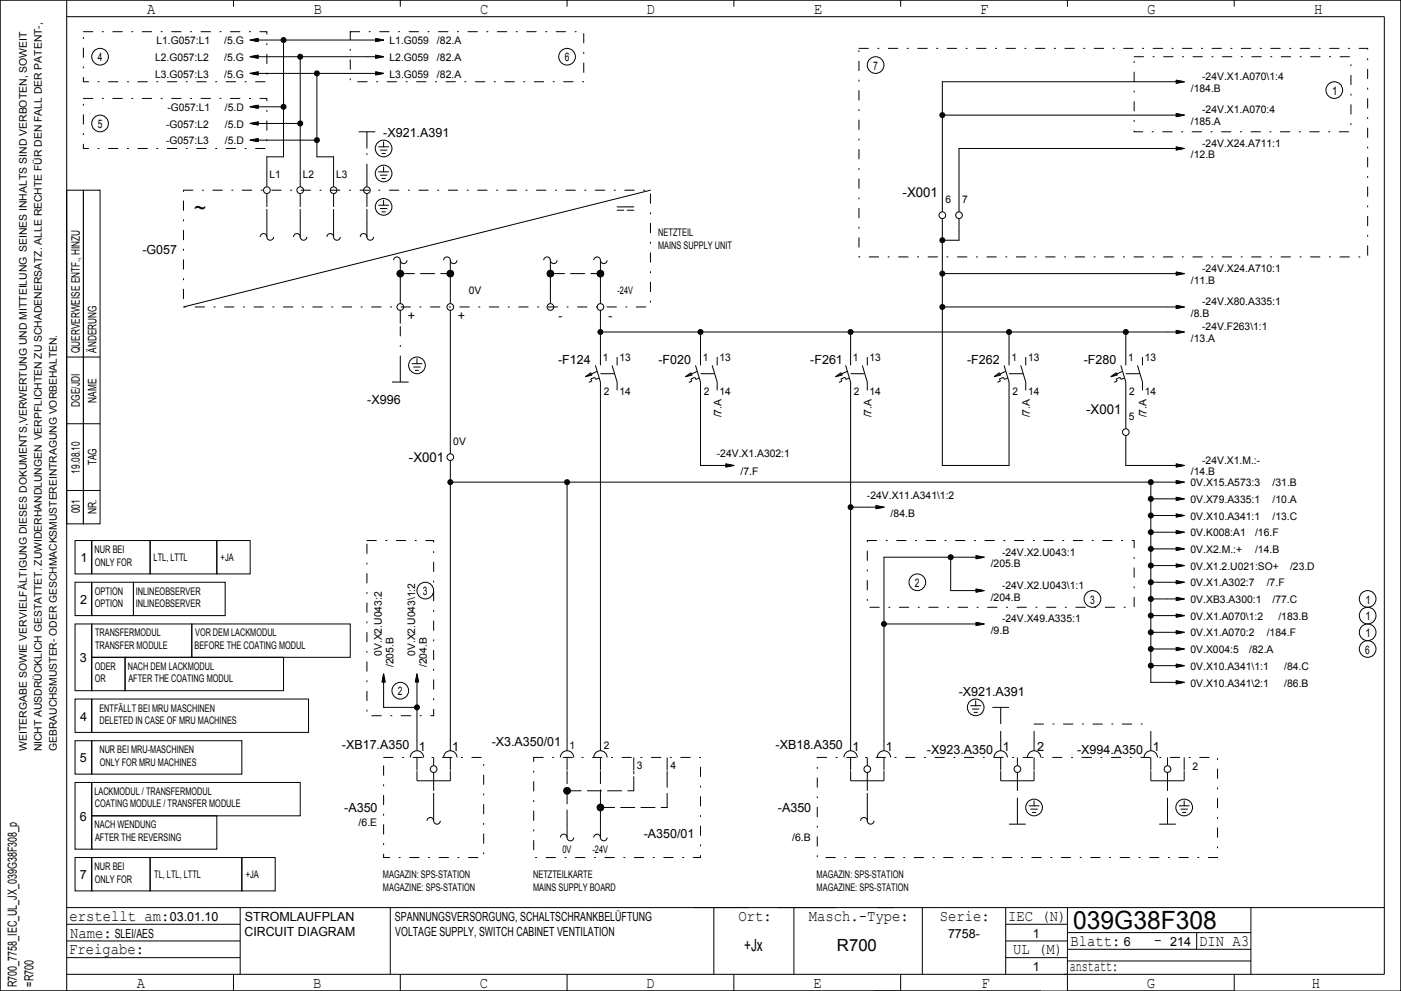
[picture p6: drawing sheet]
<svg xmlns="http://www.w3.org/2000/svg" width="420mm" height="297mm" viewBox="0 0 420 297" stroke-linecap="round" stroke-linejoin="round" font-family="sans-serif">
<defs><g id="words">
<text font-size="7.5" x="321.7" y="278.5">039G38F308</text>
<text font-size="6.3" x="58.2" y="64.5">~</text>
<g font-size="5">
<text x="223.1" y="285">+Jx</text>
<text x="250.9" y="285">R700</text>
</g>
<g font-size="4.7">
<text x="44.1" y="4.2">A</text>
<text x="94" y="4.2">B</text>
<text x="143.9" y="4.2">C</text>
<text x="193.9" y="4.2">D</text>
<text x="244.1" y="4.2">E</text>
<text x="293.8" y="4.2">F</text>
<text x="344" y="4.2">G</text>
<text x="394" y="4.2">H</text>
<text x="20.8" y="276">erstellt am:</text>
<text x="221.3" y="276">Ort:</text>
<text x="242.5" y="276">Masch.­Type:</text>
<text x="281.7" y="276">Serie:</text>
<text x="302.2" y="276">IEC (N)</text>
<text x="21" y="281">Name:</text>
<text x="20.7" y="286">Freigabe:</text>
<text x="303.7" y="286">UL (M)</text>
<text x="320.9" y="283.5">Blatt:</text>
<text x="346" y="283.2">­</text>
<text x="359.5" y="283.5">DIN A3</text>
<text x="320.7" y="291">anstatt:</text>
<text x="41" y="296">A</text>
<text x="93.9" y="296">B</text>
<text x="143.8" y="296">C</text>
<text x="193.7" y="296">D</text>
<text x="243.9" y="296">E</text>
<text x="294.2" y="296">F</text>
<text x="343.8" y="296">G</text>
<text x="393.3" y="296">H</text>
</g>
<g font-size="4">
<text x="270.6" y="59.1">­X001</text>
<text x="325.6" y="124.1">­X001</text>
<text x="122.6" y="138.6">­X001</text>
</g>
<g font-size="3.8">
<text x="114.9" y="41">­X921.A391</text>
<text x="42.7" y="76">­G057</text>
<text x="122.3" y="96">+</text>
<text x="137.3" y="96">+</text>
<text x="167.4" y="96">­</text>
<text x="182.4" y="96">­</text>
<text x="167.3" y="109">­F124</text>
<text x="197.4" y="109">­F020</text>
<text x="242.9" y="109">­F261</text>
<text x="289.9" y="109">­F262</text>
<text x="324.9" y="109">­F280</text>
<text x="110.1" y="121">­X996</text>
<text x="24.1" y="168.5">1</text>
<text x="24" y="181">2</text>
<text x="24" y="198.5">3</text>
<text x="287.4" y="208.5">­X921.A391</text>
<text x="24" y="216">4</text>
<text x="102.5" y="224.5">­XB17.A350</text>
<text x="125.6" y="225">1</text>
<text x="135.6" y="225">1</text>
<text x="147.4" y="223.5">­X3.A350/01</text>
<text x="232.5" y="224.5">­XB18.A350</text>
<text x="255.6" y="225">1</text>
<text x="265.6" y="225">1</text>
<text x="277.9" y="226">­X923.A350</text>
<text x="300.6" y="225">1</text>
<text x="310.9" y="225">2</text>
<text x="322.9" y="226">­X994.A350</text>
<text x="345.6" y="225">1</text>
<text x="24" y="228.5">5</text>
<text x="103.2" y="243.5">­A350</text>
<text x="233.2" y="243.5">­A350</text>
<text x="24" y="246">6</text>
<text x="193" y="251">­A350/01</text>
<text x="24" y="263.5">7</text>
<text x="50.9" y="276">03.01.10</text>
<text x="73.4" y="276">STROMLAUFPLAN</text>
<text x="118.4" y="276">SPANNUNGSVERSORGUNG, SCHALTSCHRANKBELÜFTUNG</text>
<text x="34.4" y="281">SLEI/AES</text>
<text x="73.3" y="280.5">CIRCUIT DIAGRAM</text>
<text x="118.5" y="280.5">VOLTAGE SUPPLY, SWITCH CABINET VENTILATION</text>
<text x="284.2" y="281">7758­</text>
<text x="309.6" y="281">1</text>
<text x="336.9" y="283.5">6</text>
<text x="350.8" y="283.5">214</text>
<text x="309.6" y="291">1</text>
<text x="5" y="295.8" transform="rotate(-90 5 295.8)">R700_7758_IEC_UL_JX_039G38F308_p</text>
<text x="10" y="295.7" transform="rotate(-90 10 295.7)">=R700</text>
</g>
<g font-size="3.5">
<text x="29.4" y="18.4">4</text>
<text x="169.3" y="18.4">6</text>
<text x="261.8" y="20.9">7</text>
<text x="399.3" y="28.4">1</text>
<text x="29.3" y="38.4">5</text>
<text x="23.9" y="105.8" transform="rotate(-90 23.9 105.8)">QUERVERWEISE ENTF., HINZU</text>
<text x="28.9" y="105.8" transform="rotate(-90 28.9 105.8)">ÄNDERUNG</text>
<text x="23.9" y="121.9" transform="rotate(-90 23.9 121.9)">DGE/JDI</text>
<text x="28.9" y="120.6" transform="rotate(-90 28.9 120.6)">NAME</text>
<text x="23.9" y="141.9" transform="rotate(-90 23.9 141.9)">19.08.10</text>
<text x="28.9" y="139.4" transform="rotate(-90 28.9 139.4)">TAG</text>
<text x="23.9" y="153.9" transform="rotate(-90 23.9 153.9)">001</text>
<text x="28.9" y="154.2" transform="rotate(-90 28.9 154.2)">NR.</text>
<text x="126.8" y="178.4">3</text>
<text x="274.3" y="175.9">2</text>
<text x="326.8" y="180.9">3</text>
<text x="409.3" y="180.9">1</text>
<text x="409.3" y="185.9">1</text>
<text x="409.3" y="190.9">1</text>
<text x="409.3" y="195.9">6</text>
<text x="119.3" y="208.4">2</text>
</g>
<g font-size="3.1">
<text x="46.9" y="13.3">L1.G057:L1</text>
<text x="67.2" y="13.3">/5.G</text>
<text x="116.8" y="13.3">L1.G059</text>
<text x="131" y="13.3">/82.A</text>
<text x="46.5" y="23.2">L3.G057:L3</text>
<text x="46.5" y="18.3">L2.G057:L2</text>
<text x="67.2" y="23.2">/5.G</text>
<text x="67.2" y="18.3">/5.G</text>
<text x="116.8" y="23.2">L3.G059</text>
<text x="116.8" y="18.3">L2.G059</text>
<text x="131" y="23.2">/82.A</text>
<text x="131" y="18.3">/82.A</text>
<text x="360.4" y="24">­24V.X1.A070\1:4</text>
<text x="357" y="27.5">/184.B</text>
<text x="50.2" y="33.2">­G057:L1</text>
<text x="67.4" y="33.2">/5.D</text>
<text x="360.4" y="34">­24V.X1.A070:4</text>
<text x="49.8" y="38.2">­G057:L2</text>
<text x="67.4" y="38.2">/5.D</text>
<text x="357" y="37.5">/185.A</text>
<text x="49.8" y="43.3">­G057:L3</text>
<text x="67.4" y="43.3">/5.D</text>
<text x="357" y="47.5">/12.B</text>
<text x="360.4" y="44">­24V.X24.A711:1</text>
<text x="80.8" y="53.3">L1</text>
<text x="90.8" y="53.3">L2</text>
<text x="100.8" y="53.3">L3</text>
<text x="283.4" y="60.8">6</text>
<text x="288.4" y="60.8">7</text>
<text x="197.3" y="70.7">NETZTEIL</text>
<text x="197.3" y="74.5">MAINS SUPPLY UNIT</text>
<text x="360.4" y="81.5">­24V.X24.A710:1</text>
<text x="140.5" y="88.2">0V</text>
<text x="185.1" y="88.2">­24V</text>
<text x="357" y="85">/11.B</text>
<text x="357" y="95">/8.B</text>
<text x="360.4" y="91.5">­24V.X80.A335:1</text>
<text x="360.4" y="99">­24V.F263\1:1</text>
<text x="357" y="102.5">/13.A</text>
<text x="180.7" y="108.2">1</text>
<text x="185.7" y="108.2">13</text>
<text x="210.7" y="108.2">1</text>
<text x="215.7" y="108.2">13</text>
<text x="255.7" y="108.2">1</text>
<text x="260.7" y="108.2">13</text>
<text x="303.2" y="108.2">1</text>
<text x="308.2" y="108.2">13</text>
<text x="338.2" y="108.2">1</text>
<text x="343.2" y="108.2">13</text>
<text x="181" y="118.3">2</text>
<text x="185.7" y="118.3">14</text>
<text x="211" y="118.3">2</text>
<text x="215.7" y="118.3">14</text>
<text x="256" y="118.3">2</text>
<text x="260.7" y="118.3">14</text>
<text x="303.5" y="118.3">2</text>
<text x="308.2" y="118.3">14</text>
<text x="338.5" y="118.3">2</text>
<text x="343.2" y="118.3">14</text>
<text x="216.3" y="125.1" transform="rotate(-90 216.3 125.1)">/7.A</text>
<text x="261.3" y="125.1" transform="rotate(-90 261.3 125.1)">/7.A</text>
<text x="308.8" y="125.1" transform="rotate(-90 308.8 125.1)">/7.A</text>
<text x="338.4" y="125.7">5</text>
<text x="343.7" y="125.1" transform="rotate(-90 343.7 125.1)">/7.A</text>
<text x="135.9" y="133.3">0V</text>
<text x="214.9" y="137">­24V.X1.A302:1</text>
<text x="222" y="142.5">/7.F</text>
<text x="357" y="142.5">/14.B</text>
<text x="360.4" y="139">­24V.X1.M.:­</text>
<text x="259.9" y="149.5">­24V.X11.A341\1:2</text>
<text x="356.9" y="145.7">0V.X15.A573:3</text>
<text x="381.5" y="145.7">/31.B</text>
<text x="267" y="155">/84.B</text>
<text x="356.9" y="155.8">0V.X10.A341:1</text>
<text x="356.9" y="150.8">0V.X79.A335:1</text>
<text x="381.5" y="155.8">/13.C</text>
<text x="381.5" y="150.8">/10.A</text>
<text x="356.9" y="160.7">0V.K008:A1</text>
<text x="376.2" y="160.7">/16.F</text>
<text x="28.3" y="165.8">NUR BEI</text>
<text x="300.4" y="166.5">­24V.X2.U043:1</text>
<text x="356.9" y="165.8">0V.X2.M.:+</text>
<text x="376.2" y="165.8">/14.B</text>
<text x="28.4" y="169.5">ONLY FOR</text>
<text x="46" y="168.3">LTL, LTTL</text>
<text x="66.1" y="168.3">+JA</text>
<text x="297" y="170">/205.B</text>
<text x="356.9" y="170.8">0V.X1.2.U021:SO+</text>
<text x="386.7" y="170.8">/23.D</text>
<text x="28.4" y="178.2">OPTION</text>
<text x="40.7" y="178.2">INLINEOBSERVER</text>
<text x="300.4" y="176.5">­24V.X2.U043\1:1</text>
<text x="356.9" y="175.7">0V.X1.A302:7</text>
<text x="379.7" y="175.7">/7.F</text>
<text x="28.4" y="182">OPTION</text>
<text x="40.7" y="182">INLINEOBSERVER</text>
<text x="297" y="180">/204.B</text>
<text x="356.9" y="185.8">0V.X1.A070\1:2</text>
<text x="356.9" y="180.7">0V.XB3.A300:1</text>
<text x="381.5" y="180.7">/77.C</text>
<text x="383.3" y="185.8">/183.B</text>
<text x="28.5" y="190.8">TRANSFERMODUL</text>
<text x="58.5" y="190.8">VOR DEM LACKMODUL</text>
<text x="297" y="190">/9.B</text>
<text x="300.4" y="186.5">­24V.X49.A335:1</text>
<text x="356.9" y="190.8">0V.X1.A070:2</text>
<text x="379.7" y="190.8">/184.F</text>
<text x="28.5" y="194.5">TRANSFER MODULE</text>
<text x="58.3" y="194.5">BEFORE THE COATING MODUL</text>
<text x="114.5" y="196.6" transform="rotate(-90 114.5 196.6)">0V.X2.U043:2</text>
<text x="124.5" y="196.6" transform="rotate(-90 124.5 196.6)">0V.X2.U043\1:2</text>
<text x="356.9" y="195.7">0V.X004:5</text>
<text x="374.5" y="195.7">/82.A</text>
<text x="28.4" y="200.8">ODER</text>
<text x="38.3" y="200.8">NACH DEM LACKMODUL</text>
<text x="118" y="200" transform="rotate(-90 118 200)">/205.B</text>
<text x="128" y="200" transform="rotate(-90 128 200)">/204.B</text>
<text x="356.9" y="200.8">0V.X10.A341\1:1</text>
<text x="385" y="200.8">/84.C</text>
<text x="28.4" y="204.5">OR</text>
<text x="38.5" y="204.5">AFTER THE COATING MODUL</text>
<text x="356.9" y="205.8">0V.X10.A341\2:1</text>
<text x="385" y="205.8">/86.B</text>
<text x="29.8" y="213.2">ENTFÄLLT BEI MRU MASCHINEN</text>
<text x="29.8" y="217">DELETED IN CASE OF MRU MACHINES</text>
<text x="8" y="225" transform="rotate(-90 8 225)">WEITERGABE SOWIE VERVIELFÄLTIGUNG DIESES DOKUMENTS,VERWERTUNG UND MITTEILUNG SEINES INHALTS SIND VERBOTEN, SOWEIT</text>
<text x="12.5" y="225.2" transform="rotate(-90 12.5 225.2)">NICHT AUSDRÜCKLICH GESTATTET. ZUWIDERHANDLUNGEN VERPFLICHTEN ZU SCHADENERSATZ. ALLE RECHTE FÜR DEN FALL DER PATENT­,</text>
<text x="17" y="225.1" transform="rotate(-90 17 225.1)">GEBRAUCHSMUSTER­ ODER GESCHMACKSMUSTEREINTRAGUNG VORBEHALTEN.</text>
<text x="29.8" y="225.8">NUR BEI MRU­MASCHINEN</text>
<text x="170.7" y="224.5">1</text>
<text x="181" y="224.5">2</text>
<text x="29.9" y="229.5">ONLY FOR MRU MACHINES</text>
<text x="190.9" y="230.5">3</text>
<text x="201" y="230.5">4</text>
<text x="357.5" y="230.7">2</text>
<text x="28.3" y="238.3">LACKMODUL / TRANSFERMODUL</text>
<text x="28.4" y="242">COATING MODULE / TRANSFER MODULE</text>
<text x="28.3" y="248.2">NACH WENDUNG</text>
<text x="107.5" y="247.6">/6.E</text>
<text x="237.5" y="252">/6.B</text>
<text x="28.5" y="252">AFTER THE REVERSING</text>
<text x="168.6" y="255.8">0V</text>
<text x="177.6" y="255.8">­24V</text>
<text x="28.3" y="260.8">NUR BEI</text>
<text x="46.3" y="263.3">TL, LTL, LTTL</text>
<text x="73.7" y="263.3">+JA</text>
<text x="114.8" y="263.3">MAGAZIN: SPS­STATION</text>
<text x="159.8" y="263.3">NETZTEILKARTE</text>
<text x="244.8" y="263.3">MAGAZIN: SPS­STATION</text>
<text x="28.4" y="264.5">ONLY FOR</text>
<text x="114.8" y="267">MAGAZINE: SPS­STATION</text>
<text x="159.8" y="267">MAINS SUPPLY BOARD</text>
<text x="244.8" y="267">MAGAZINE: SPS­STATION</text>
</g>
</g></defs>
<g fill="none" stroke="#000" stroke-width=".3" stroke-dasharray="2.8 2.8 .4 2.8">
<path d="M25 9.5h55v15h-55zM105 9.5h70v15h-70zM257.5 14.5h152.5v62.5h-152.5zM340 17h65v22.5h-65zM25 29.5h55v15h-55zM55 57h140v35h-140zM110 52v-7.5M120 109.5v-12.5M110 162h20v52.5h-20zM260 162h80v20h-80zM310 217h35M115 227h30v30h-30z"/>
<path d="M160 227h50v30h-50zM245 227h120v30h-120zM300 222v-5M310 222v-5M345 222v-5M305 242v-5M350 242v-5"/>
</g>
<g fill="none" stroke="#000" stroke-width=".3" stroke-dasharray="4.2 1.8">
<path d="M80 67v-5M90 67v-5M100 67v-5M110 67v-5M120 87v-5M120 82h15M135 87v-5M165 87v-5M165 82h15M180 87v-5M170 237h20M190 237v-5"/>
<path d="M130 242v-5M170 247v-15M180 247v-15M180 242h20M200 242v-10M260 242v-5"/>
</g>
<g fill="none" stroke="#000" stroke-width=".3">
<path d="M0 0h420v297h-420zM20 0v297M20 5h395v287h-395M70 0v2M74.9 17h40.2M74.9 17l2.6 .5M74.9 12h40.2M74.9 12l2.6 .5M75.5 16.9h2M75.5 11.9h2M75.6 17.1h1.9M75.6 12.1h1.9"/>
<path d="M76 17.2h1.5M76 16.8h1.5M76 12.2h1.5M76 11.8h1.5M76.5 17.3h1M76.5 16.7h1M76.5 12.3h1M76.5 11.7h1M77.1 17.4h.4M77.1 16.6h.4M77.1 12.4h.4M77.1 11.6h.4"/>
<path d="M77.5 16.5l-2.6 .5M77.5 11.5l-2.6 .5M85 12v35h-5v9M90 17v39M112.5 17.4h.4M112.5 17.3h1M112.5 17.2h1.5M112.5 17.1h2M112.5 16.9h1.9M112.5 16.8h1.5M112.5 16.7h1M112.5 16.6h.4"/>
<path d="M112.5 16.5l2.6 .5M112.5 12.4h.4M112.5 12.3h1M112.5 12.2h1.5M112.5 12.1h2M112.5 11.9h1.9M112.5 11.8h1.5M112.5 11.7h1M112.5 11.6h.4M112.5 11.5l2.6 .5M115.1 17l-2.6 .5M115.1 12l-2.6 .5"/>
<path d="M120 0v2M170 0v2M220 0v2M270 0v2M320 0v2M370 0v2M74.9 37h15.1M74.9 37l2.6 .5M74.9 32h10.1M74.9 32l2.6 .5M74.9 22h40.2M74.9 22l2.6 .5"/>
<path d="M75.5 36.9h2M75.5 31.9h2M75.5 21.9h2M75.6 37.1h1.9M75.6 32.1h1.9M75.6 22.1h1.9M76 37.2h1.5M76 36.8h1.5M76 32.2h1.5M76 31.8h1.5M76 22.2h1.5M76 21.8h1.5"/>
<path d="M76.5 37.3h1M76.5 36.7h1M76.5 32.3h1M76.5 31.7h1M76.5 22.3h1M76.5 21.7h1M77.1 37.4h.4M77.1 36.6h.4M77.1 32.4h.4M77.1 31.6h.4M77.1 22.4h.4M77.1 21.6h.4"/>
<path d="M77.5 36.5l-2.6 .5M77.5 31.5l-2.6 .5M77.5 21.5l-2.6 .5M95 22v25h5v9M107.5 39.5h5M110 39.5v5M112.5 22.4h.4M112.5 22.3h1M112.5 22.2h1.5M112.5 22.1h2M112.5 21.9h1.9M112.5 21.8h1.5"/>
<path d="M112.5 21.7h1M112.5 21.6h.4M112.5 21.5l2.6 .5M115.1 22l-2.6 .5M282.5 34.5h72.6M352.5 34.9h.4M352.5 34.8h1M352.5 34.7h1.5M352.5 34.6h2M352.5 34.4h1.9M352.5 34.3h1.5M352.5 34.2h1"/>
<path d="M352.5 34.1h.4M352.5 34l2.6 .5M352.5 24.9h.4M352.5 24.8h1M352.5 24.7h1.5M352.5 24.6h2M352.5 24.4h1.9M352.5 24.3h1.5M352.5 24.2h1M352.5 24.1h.4M352.5 24l2.6 .5M355.1 24.5h-72.6v39"/>
<path d="M355.1 34.5l-2.6 .5M355.1 24.5l-2.6 .5M20 57h5v100h-5zM25 57h5v100h-5zM74.9 42h20.1M74.9 42l2.6 .5M75.5 41.9h2M75.6 42.1h1.9M76 42.2h1.5M76 41.8h1.5M76.5 42.3h1M76.5 41.7h1"/>
<path d="M77.1 42.4h.4M77.1 41.6h.4M77.5 41.5l-2.6 .5M80 58v4M90 58v4M100 58v4M110 52v4M110 58v4M113.5 51.5h3M113.5 44h3M114 52.5h2M114 45h2"/>
<path d="M114.5 53.5h1M114.5 46h1M115 42.5v1.5M115 50v1.5M195 57l-140 35M352.5 44.9h.4M352.5 44.8h1M352.5 44.7h1.5M352.5 44.6h2M352.5 44.4h1.9M352.5 44.3h1.5M352.5 44.2h1"/>
<path d="M352.5 44.1h.4M352.5 44l2.6 .5M355.1 44.5h-67.6v19M355.1 44.5l-2.6 .5M78 71a1 1 0 0 1 1-1 1 1 0 0 1 1 1M80 71a1 1 0 0 0 1 1 1 1 0 0 0 1-1M80 67v4M88 71a1 1 0 0 1 1-1 1 1 0 0 1 1 1M90 71a1 1 0 0 0 1 1 1 1 0 0 0 1-1M90 67v4M98 71a1 1 0 0 1 1-1 1 1 0 0 1 1 1M100 71a1 1 0 0 0 1 1 1 1 0 0 0 1-1"/>
<path d="M100 67v4M108 71a1 1 0 0 1 1-1 1 1 0 0 1 1 1M110 71a1 1 0 0 0 1 1 1 1 0 0 0 1-1M110 67v4M113.5 61.5h3M114 62.5h2M114.5 63.5h1M115 60v1.5M118 78a1 1 0 0 1 1-1 1 1 0 0 1 1 1M120 78a1 1 0 0 0 1 1 1 1 0 0 0 1-1M120 78v4M133 78a1 1 0 0 1 1-1 1 1 0 0 1 1 1"/>
<path d="M135 78a1 1 0 0 0 1 1 1 1 0 0 0 1-1M135 78v4M163 78a1 1 0 0 1 1-1 1 1 0 0 1 1 1M165 78a1 1 0 0 0 1 1 1 1 0 0 0 1-1M165 78v4M178 78a1 1 0 0 1 1-1 1 1 0 0 1 1 1M180 78a1 1 0 0 0 1 1 1 1 0 0 0 1-1M180 78v4M185 63h2M185 62h5M188 63h2M282.5 65.5v74h20v-25l-1.5-5"/>
<path d="M287.5 65.5v6.5h-5M120 87v4M120 93v4M135 87v4M135 93v43M165 87v4M180 87v4M180 93v16.5M180 99.5h175.1M210 99.5v10M255 99.5v10M282.5 82h72.6"/>
<path d="M282.5 92h72.6M302.5 99.5v10M337.5 99.5v10M352.5 99.9h.4M352.5 99.8h1M352.5 99.7h1.5M352.5 99.6h2M352.5 99.4h1.9M352.5 99.3h1.5M352.5 99.2h1M352.5 99.1h.4M352.5 99l2.6 .5"/>
<path d="M352.5 82.4h.4M352.5 82.3h1M352.5 82.2h1.5M352.5 82.1h2M352.5 81.9h1.9M352.5 81.8h1.5M352.5 81.7h1M352.5 81.6h.4M352.5 81.5l2.6 .5M352.5 92.4h.4M352.5 92.3h1M352.5 92.2h1.5"/>
<path d="M352.5 92.1h2M352.5 91.9h1.9M352.5 91.8h1.5M352.5 91.7h1M352.5 91.6h.4M352.5 91.5l2.6 .5M355.1 99.5l-2.6 .5M355.1 82l-2.6 .5M355.1 92l-2.6 .5M20 107h10M117.5 114.5h5M120 109.5v5"/>
<path d="M123.5 109h3M124 110h2M124.5 111h1M125 107.5v1.5M175.5 112.9l1.6-1.2 .4 .7zM178.5 109.5l1.5 5v110.5M179 111.3l-3.5 1.6M179.6 113.3l-1 .4-.3-.6-1.2 .5 .3 .6-.9 .4M183.5 109.5l1.5 5v2.5M185 107v2.5M205.5 112.9l1.6-1.2 .4 .7zM208.5 109.5l1.5 5v25h10.1"/>
<path d="M209 111.3l-3.5 1.6M209.6 113.3l-1 .4-.3-.6-1.2 .5 .3 .6-.9 .4M213.5 109.5l1.5 5v2.5M215 107v2.5M250.5 112.9l1.6-1.2 .4 .7zM253.5 109.5l1.5 5v110.5M254 111.3l-3.5 1.6M254.6 113.3l-1 .4-.3-.6-1.2 .5 .3 .6-.9 .4M258.5 109.5l1.5 5v2.5M260 107v2.5M298 112.9l1.6-1.2 .4 .7zM301.5 111.3l-3.5 1.6"/>
<path d="M302.1 113.3l-1 .4-.3-.6-1.2 .5 .3 .6-.9 .4M306 109.5l1.5 5v2.5M307.5 107v2.5M333 112.9l1.6-1.2 .4 .7zM336 109.5l1.5 5v14M336.5 111.3l-3.5 1.6M337.1 113.3l-1 .4-.3-.6-1.2 .5 .3 .6-.9 .4M341 109.5l1.5 5v2.5M342.5 107v2.5M20 127h10M135 138v87M217.5 139.9h.4"/>
<path d="M217.5 139.8h1M217.5 139.7h1.5M217.5 139.6h2M217.5 139.4h1.9M217.5 139.3h1.5M217.5 139.2h1M217.5 139.1h.4M217.5 139l2.6 .5M220.1 139.5l-2.6 .5M337.5 130.5v9h17.6M352.5 139.9h.4M352.5 139.8h1"/>
<path d="M352.5 139.7h1.5M352.5 139.6h2M352.5 139.4h1.9M352.5 139.3h1.5M352.5 139.2h1M352.5 139.1h.4M352.5 139l2.6 .5M355.1 139.5l-2.6 .5M20 147h10M135 144.5h220.1M170 144.5v80.5M255 152h10.1"/>
<path d="M262.5 152.4h.4M262.5 152.3h1M262.5 152.2h1.5M262.5 152.1h2M262.5 151.9h1.9M262.5 151.8h1.5M262.5 151.7h1M262.5 151.6h.4M262.5 151.5l2.6 .5M265.1 152l-2.6 .5M345 144.5v60h10.1M345 159.5h10.1"/>
<path d="M345 154.5h10.1M345 149.5h10.1M352.5 159.9h.4M352.5 159.8h1M352.5 159.7h1.5M352.5 159.6h2M352.5 159.4h1.9M352.5 159.3h1.5M352.5 159.2h1M352.5 159.1h.4M352.5 159l2.6 .5M352.5 144.9h.4"/>
<path d="M352.5 144.8h1M352.5 144.7h1.5M352.5 144.6h2M352.5 144.4h1.9M352.5 144.3h1.5M352.5 144.2h1M352.5 144.1h.4M352.5 144l2.6 .5M352.5 154.9h.4M352.5 154.8h1M352.5 154.7h1.5M352.5 154.6h2"/>
<path d="M352.5 154.4h1.9M352.5 154.3h1.5M352.5 154.2h1M352.5 154.1h.4M352.5 154l2.6 .5M352.5 149.9h.4M352.5 149.8h1M352.5 149.7h1.5M352.5 149.6h2M352.5 149.4h1.9M352.5 149.3h1.5M352.5 149.2h1"/>
<path d="M352.5 149.1h.4M352.5 149l2.6 .5M355.1 159.5l-2.6 .5M355.1 144.5l-2.6 .5M355.1 154.5l-2.6 .5M355.1 149.5l-2.6 .5M22.5 174.5h5v10h-5zM22.5 162h5v10h-5zM27.5 174.5h12.5v10h-12.5zM27.5 162h17.5v10h-17.5zM40 174.5h27.5v10h-27.5zM45 162h20v10h-20z"/>
<path d="M65 162h10v10h-10zM285 167v10h10.1M292.5 177.4h.4M292.5 177.3h1M292.5 177.2h1.5M292.5 177.1h2M292.5 176.9h1.9M292.5 176.8h1.5M292.5 176.7h1M292.5 176.6h.4M292.5 176.5l2.6 .5M292.5 167.4h.4"/>
<path d="M292.5 167.3h1M292.5 167.2h1.5M292.5 167.1h2M292.5 166.9h1.9M292.5 166.8h1.5M292.5 166.7h1M292.5 166.6h.4M292.5 166.5l2.6 .5M295.1 167h-30.1v58M295.1 177l-2.6 .5M295.1 167l-2.6 .5M345 169.5h10.1"/>
<path d="M345 174.5h10.1M345 179.5h10.1M345 164.5h10.1M352.5 169.9h.4M352.5 169.8h1M352.5 169.7h1.5M352.5 169.6h2M352.5 169.4h1.9M352.5 169.3h1.5M352.5 169.2h1M352.5 169.1h.4M352.5 169l2.6 .5"/>
<path d="M352.5 174.9h.4M352.5 174.8h1M352.5 174.7h1.5M352.5 174.6h2M352.5 174.4h1.9M352.5 174.3h1.5M352.5 174.2h1M352.5 174.1h.4M352.5 174l2.6 .5M352.5 179.9h.4M352.5 179.8h1M352.5 179.7h1.5"/>
<path d="M352.5 179.6h2M352.5 179.4h1.9M352.5 179.3h1.5M352.5 179.2h1M352.5 179.1h.4M352.5 179l2.6 .5M352.5 164.9h.4M352.5 164.8h1M352.5 164.7h1.5M352.5 164.6h2M352.5 164.4h1.9M352.5 164.3h1.5"/>
<path d="M352.5 164.2h1M352.5 164.1h.4M352.5 164l2.6 .5M355.1 169.5l-2.6 .5M355.1 174.5l-2.6 .5M355.1 179.5l-2.6 .5M355.1 164.5l-2.6 .5M22.5 187h5v20h-5zM27.5 187h30v10h-30zM27.5 197h10v10h-10zM37.5 197h47.5v10h-47.5zM57.5 187h47.5v10h-47.5z"/>
<path d="M265 187h30.1M292.5 187.4h.4M292.5 187.3h1M292.5 187.2h1.5M292.5 187.1h2M292.5 186.9h1.9M292.5 186.8h1.5M292.5 186.7h1M292.5 186.6h.4M292.5 186.5l2.6 .5M295.1 187l-2.6 .5M345 184.5h10.1"/>
<path d="M345 189.5h10.1M345 194.5h10.1M345 199.5h10.1M352.5 184.9h.4M352.5 184.8h1M352.5 184.7h1.5M352.5 184.6h2M352.5 184.4h1.9M352.5 184.3h1.5M352.5 184.2h1M352.5 184.1h.4M352.5 184l2.6 .5"/>
<path d="M352.5 189.9h.4M352.5 189.8h1M352.5 189.7h1.5M352.5 189.6h2M352.5 189.4h1.9M352.5 189.3h1.5M352.5 189.2h1M352.5 189.1h.4M352.5 189l2.6 .5M352.5 194.9h.4M352.5 194.8h1M352.5 194.7h1.5"/>
<path d="M352.5 194.6h2M352.5 194.4h1.9M352.5 194.3h1.5M352.5 194.2h1M352.5 194.1h.4M352.5 194l2.6 .5M352.5 199.9h.4M352.5 199.8h1M352.5 199.7h1.5M352.5 199.6h2M352.5 199.4h1.9M352.5 199.3h1.5"/>
<path d="M352.5 199.2h1M352.5 199.1h.4M352.5 199l2.6 .5M355.1 184.5l-2.6 .5M355.1 189.5l-2.6 .5M355.1 194.5l-2.6 .5M355.1 199.5l-2.6 .5M22.5 209.5h5v10h-5zM27.5 209.5h65v10h-65zM114.6 204.1v.4M114.7 203.5v1M114.8 203v1.5"/>
<path d="M114.9 202.5v2M115 201.9v10.1h10M115 201.9l.5 2.6M115 201.9l-.5 2.6M115.1 202.6v1.9M115.2 203v1.5M115.3 203.5v1M115.4 204.1v.4M124.6 204.1v.4M124.7 203.5v1M124.8 203v1.5M124.9 202.5v2"/>
<path d="M125 201.9v23.1M125 201.9l.5 2.6M125 201.9l-.5 2.6M125.1 202.6v1.9M125.2 203v1.5M125.3 203.5v1M125.4 204.1v.4M291 211.5h3M291.5 212.5h2M292 213.5h1M292.5 210v1.5M297.5 212h5"/>
<path d="M300 212v5M352.5 204.9h.4M352.5 204.8h1M352.5 204.7h1.5M352.5 204.6h2M352.5 204.4h1.9M352.5 204.3h1.5M352.5 204.2h1M352.5 204.1h.4M352.5 204l2.6 .5M355.1 204.5l-2.6 .5M22.5 222h5v10h-5z"/>
<path d="M22.5 234.5h5v20h-5zM27.5 222h45v10h-45zM27.5 234.5h62.5v10h-62.5zM123 227a2 2 0 0 1 2-2 2 2 0 0 1 2 2M125 227v3.9M125 231.1v2.9h10v-2.9M130 227v2.5M130 231.5v5.5M133 227a2 2 0 0 1 2-2 2 2 0 0 1 2 2M135 227v3.9M168 227a2 2 0 0 1 2-2 2 2 0 0 1 2 2M170 227v3.9"/>
<path d="M170 231.1v.9M178 227a2 2 0 0 1 2-2 2 2 0 0 1 2 2M180 227v3.9M180 231.1v.9M190 227v3.9M190 231.1v.9M200 227v3.9M200 231.1v.9M253 227a2 2 0 0 1 2-2 2 2 0 0 1 2 2M255 231.1v2.9h10v-2.9M255 227v3.9M260 227v2.5"/>
<path d="M260 231.5v5.5M263 227a2 2 0 0 1 2-2 2 2 0 0 1 2 2M265 227v3.9M298 227a2 2 0 0 1 2-2 2 2 0 0 1 2 2M300 231.1v2.9h10v-2.9M300 222v3M300 227v3.9M305 227v2.5M305 231.5v5.5M308 227a2 2 0 0 1 2-2 2 2 0 0 1 2 2M310 222v3M310 227v3.9"/>
<path d="M343 227a2 2 0 0 1 2-2 2 2 0 0 1 2 2M345 231.1v2.9h10v-2.9M345 222v3M345 227v3.9M350 227v2.5M350 231.5v5.5M355 227v3.9M22.5 257h5v10h-5zM27.5 244.5h37.5v10h-37.5zM27.5 257h17.5v10h-17.5zM45 257h27.5v10h-27.5zM72.5 257h10v10h-10z"/>
<path d="M128 246a1 1 0 0 1 1-1 1 1 0 0 1 1 1M130 246a1 1 0 0 0 1 1 1 1 0 0 0 1-1M130 242v4M168 251a1 1 0 0 1 1-1 1 1 0 0 1 1 1M170 251a1 1 0 0 0 1 1 1 1 0 0 0 1-1M170 247v4M178 251a1 1 0 0 1 1-1 1 1 0 0 1 1 1M180 251a1 1 0 0 0 1 1 1 1 0 0 0 1-1M180 247v4M258 246a1 1 0 0 1 1-1 1 1 0 0 1 1 1M260 246a1 1 0 0 0 1 1 1 1 0 0 0 1-1M260 242v4"/>
<path d="M302.5 247h5M305 242v5M308.5 241.5h3M309 242.5h2M309.5 243.5h1M310 240v1.5M347.5 247h5M350 242v5M353.5 241.5h3M354 242.5h2M354.5 243.5h1M355 240v1.5"/>
<path d="M20 277h52M20 272h395M72 272v20M117 272v20M214 272v20M238 272v20M276.5 272v20M301.5 272v20M301.5 277h18.5M320 272v25h50v-5M320 279.5h55M358.7 279.5v5"/>
<path d="M375 272v20M20 287h52M20 282h52M70 292v5M120 292v5M170 292v5M220 292v5M270 292v5M301.5 287h18.5M301.5 282h18.5M312 297h-312v-297h420v297M320 284.5h55"/>
<path d="M320 288h55"/>
<circle cx="30" cy="17" r="2.5"/>
<circle cx="170" cy="17" r="2.5"/>
<circle cx="262.5" cy="19.5" r="2.5"/>
<circle cx="30" cy="37" r="2.5"/>
<circle cx="400" cy="27" r="2.5"/>
<circle cx="80" cy="57" r="1"/>
<circle cx="90" cy="57" r="1"/>
<circle cx="100" cy="57" r="1"/>
<circle cx="110" cy="57" r="1"/>
<circle cx="115" cy="44.5" r="2.5"/>
<circle cx="115" cy="52" r="2.5"/>
<circle cx="115" cy="62" r="2.5"/>
<circle cx="282.5" cy="64.5" r="1"/>
<circle cx="287.5" cy="64.5" r="1"/>
<circle cx="120" cy="82" r="1"/>
<circle cx="120" cy="92" r="1"/>
<circle cx="120" cy="82" r=".7"/>
<circle cx="120" cy="82" r=".9"/>
<circle cx="120" cy="82" r=".4"/>
<circle cx="120" cy="82" r=".5"/>
<circle cx="120" cy="82" r=".8"/>
<circle cx="120" cy="82" r=".6"/>
<circle cx="120" cy="82" r=".3"/>
<circle cx="120" cy="82" r=".1"/>
<circle cx="120" cy="82" r=".2"/>
<circle cx="135" cy="82" r=".9"/>
<circle cx="135" cy="82" r="1"/>
<circle cx="135" cy="92" r="1"/>
<circle cx="135" cy="82" r=".8"/>
<circle cx="135" cy="82" r=".7"/>
<circle cx="135" cy="82" r=".5"/>
<circle cx="135" cy="82" r=".4"/>
<circle cx="135" cy="82" r=".6"/>
<circle cx="135" cy="82" r=".3"/>
<circle cx="135" cy="82" r=".1"/>
<circle cx="135" cy="82" r=".2"/>
<circle cx="165" cy="82" r=".9"/>
<circle cx="165" cy="82" r="1"/>
<circle cx="165" cy="92" r="1"/>
<circle cx="165" cy="82" r=".6"/>
<circle cx="165" cy="82" r=".7"/>
<circle cx="165" cy="82" r=".3"/>
<circle cx="165" cy="82" r=".8"/>
<circle cx="165" cy="82" r=".4"/>
<circle cx="165" cy="82" r=".5"/>
<circle cx="165" cy="82" r=".1"/>
<circle cx="165" cy="82" r=".2"/>
<circle cx="180" cy="82" r=".9"/>
<circle cx="180" cy="82" r=".8"/>
<circle cx="180" cy="82" r="1"/>
<circle cx="180" cy="92" r="1"/>
<circle cx="180" cy="82" r=".5"/>
<circle cx="180" cy="82" r=".6"/>
<circle cx="180" cy="82" r=".7"/>
<circle cx="180" cy="82" r=".4"/>
<circle cx="180" cy="82" r=".3"/>
<circle cx="180" cy="82" r=".2"/>
<circle cx="180" cy="82" r=".1"/>
<circle cx="125" cy="109.5" r="2.5"/>
<circle cx="135" cy="137" r="1"/>
<circle cx="337.5" cy="129.5" r="1"/>
<circle cx="127.5" cy="177" r="2.5"/>
<circle cx="275" cy="174.5" r="2.5"/>
<circle cx="327.5" cy="179.5" r="2.5"/>
<circle cx="410" cy="179.5" r="2.5"/>
<circle cx="410" cy="184.5" r="2.5"/>
<circle cx="410" cy="189.5" r="2.5"/>
<circle cx="410" cy="194.5" r="2.5"/>
<circle cx="120" cy="207" r="2.5"/>
<circle cx="292.5" cy="212" r="2.5"/>
<circle cx="130" cy="230.5" r="1"/>
<circle cx="170" cy="237" r="1"/>
<circle cx="170" cy="237" r=".9"/>
<circle cx="170" cy="237" r=".8"/>
<circle cx="170" cy="237" r=".7"/>
<circle cx="170" cy="237" r=".5"/>
<circle cx="170" cy="237" r=".4"/>
<circle cx="170" cy="237" r=".6"/>
<circle cx="170" cy="237" r=".3"/>
<circle cx="170" cy="237" r=".1"/>
<circle cx="170" cy="237" r=".2"/>
<circle cx="260" cy="230.5" r="1"/>
<circle cx="305" cy="230.5" r="1"/>
<circle cx="350" cy="230.5" r="1"/>
<circle cx="180" cy="242" r=".9"/>
<circle cx="180" cy="242" r=".8"/>
<circle cx="180" cy="242" r=".5"/>
<circle cx="180" cy="242" r="1"/>
<circle cx="180" cy="242" r=".6"/>
<circle cx="180" cy="242" r=".7"/>
<circle cx="180" cy="242" r=".4"/>
<circle cx="180" cy="242" r=".3"/>
<circle cx="180" cy="242" r=".2"/>
<circle cx="180" cy="242" r=".1"/>
<circle cx="310" cy="242" r="2.5"/>
<circle cx="355" cy="242" r="2.5"/>
</g>
<path d="M180 112h4.2M210 112h4.2M255 112h4.2M302.5 112h4.2M337.5 112h4.2" fill="none" stroke="#000" stroke-width=".3" stroke-dasharray="4.2 1.8" stroke-linecap="butt"/>
<g fill="#000">
<circle cx="85" cy="12" r=".9"/>
<circle cx="90" cy="17" r=".9"/>
<circle cx="85" cy="32" r=".9"/>
<circle cx="90" cy="37" r=".9"/>
<circle cx="95" cy="22" r=".9"/>
<circle cx="282.5" cy="34.5" r=".9"/>
<circle cx="95" cy="42" r=".9"/>
<circle cx="282.5" cy="72" r=".9"/>
<circle cx="180" cy="99.5" r=".9"/>
<circle cx="210" cy="99.5" r=".9"/>
<circle cx="255" cy="99.5" r=".9"/>
<circle cx="282.5" cy="82" r=".9"/>
<circle cx="282.5" cy="92" r=".9"/>
<circle cx="302.5" cy="99.5" r=".9"/>
<circle cx="337.5" cy="99.5" r=".9"/>
<circle cx="135" cy="144.5" r=".9"/>
<circle cx="170" cy="144.5" r=".9"/>
<circle cx="255" cy="152" r=".9"/>
<circle cx="345" cy="159.5" r=".9"/>
<circle cx="345" cy="154.5" r=".9"/>
<circle cx="345" cy="149.5" r=".9"/>
<circle cx="345" cy="144.5" r=".9"/>
<circle cx="285" cy="167" r=".9"/>
<circle cx="345" cy="169.5" r=".9"/>
<circle cx="345" cy="174.5" r=".9"/>
<circle cx="345" cy="179.5" r=".9"/>
<circle cx="345" cy="164.5" r=".9"/>
<circle cx="265" cy="187" r=".9"/>
<circle cx="345" cy="189.5" r=".9"/>
<circle cx="345" cy="194.5" r=".9"/>
<circle cx="345" cy="199.5" r=".9"/>
<circle cx="345" cy="184.5" r=".9"/>
<circle cx="125" cy="212" r=".9"/>
</g>
<use href="#words"/>
</svg>
